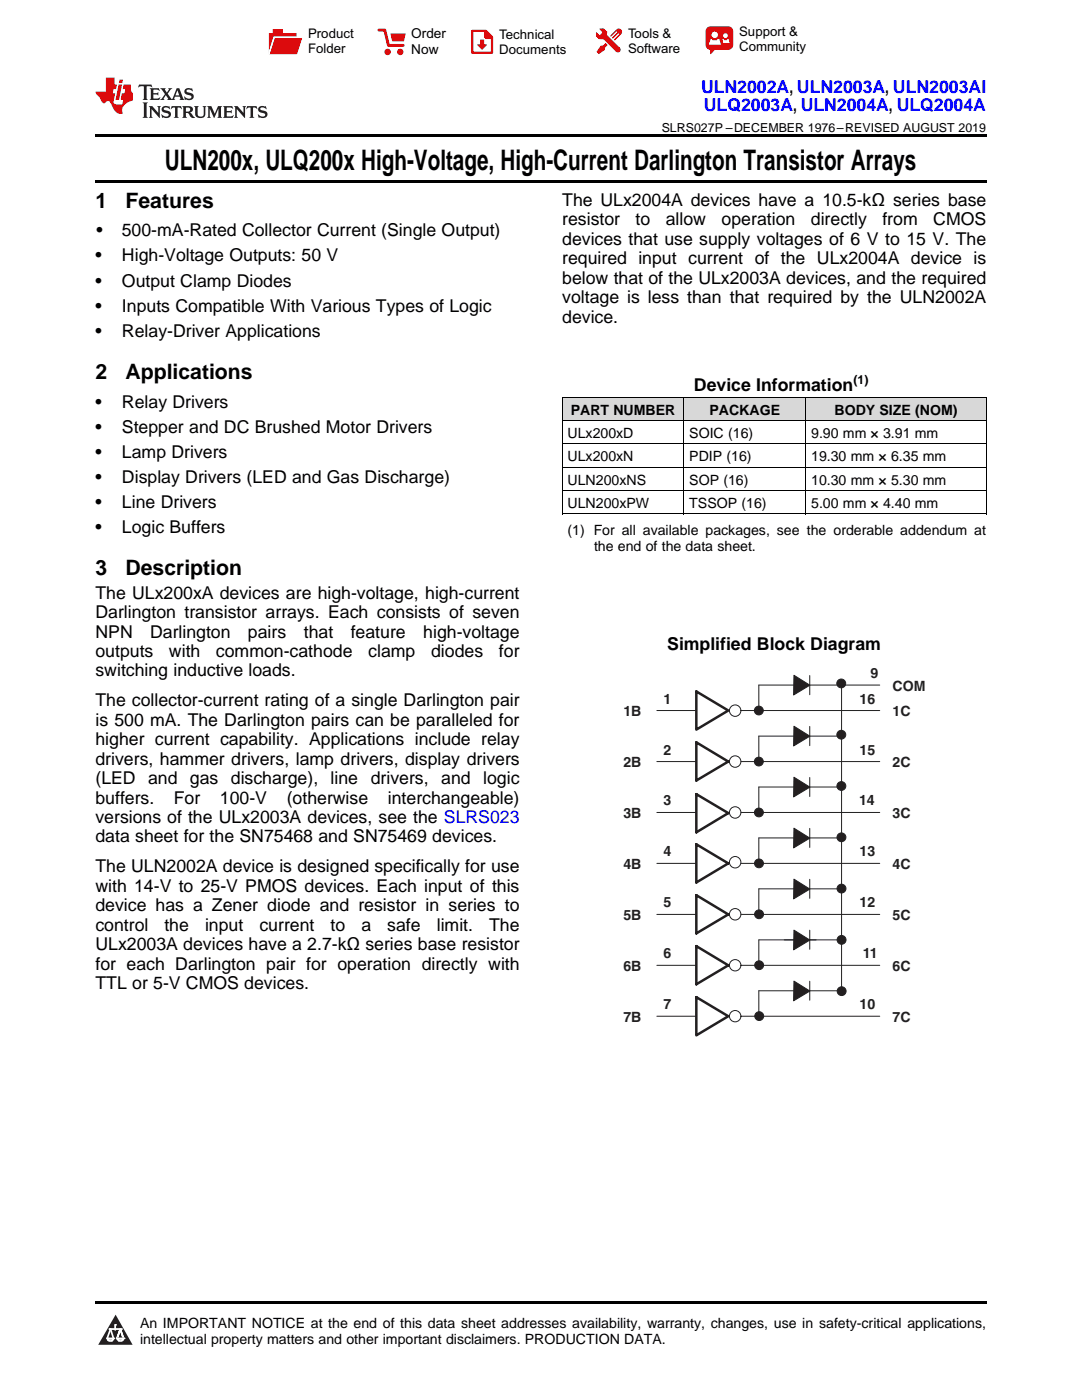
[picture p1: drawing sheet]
<svg xmlns="http://www.w3.org/2000/svg" width="216mm" height="279mm" viewBox="0 0 216 279" stroke-linecap="round" stroke-linejoin="round" font-family="sans-serif">
<defs><g id="words">
<text font-size="5.6" x="32.9" y="33.9">ULN200x, ULQ200x High-Voltage, High-Current Darlington Transistor Arrays</text>
<g font-size="4.2">
<text x="19" y="41.5">1</text>
<text x="25" y="41.5">Features</text>
<text x="19" y="75.6">2</text>
<text x="25" y="75.6">Applications</text>
<text x="19" y="114.8">3</text>
<text x="25" y="114.8">Description</text>
</g>
<g font-size="3.5" fill="#00f">
<text x="139.9" y="18.6">ULN2002A, ULN2003A, ULN2003AI</text>
<text x="140.4" y="22.2">ULQ2003A, ULN2004A, ULQ2004A</text>
</g>
<g font-size="3.5">
<text x="112.2" y="41.1">The ULx2004A devices have a 10.5-kΩ series base</text>
<text x="19.2" y="47.2">•</text>
<text x="24.3" y="47.2">500-mA-Rated Collector Current (Single Output)</text>
<text x="112.2" y="45">resistor</text>
<text x="126.8" y="45">to</text>
<text x="132.9" y="45">allow</text>
<text x="144" y="45">operation</text>
<text x="161.8" y="45">directly</text>
<text x="176.1" y="45">from</text>
<text x="186.2" y="45">CMOS</text>
<text x="19" y="52.2">•</text>
<text x="24.3" y="52.2">High-Voltage Outputs: 50 V</text>
<text x="112.2" y="48.9">devices that use supply voltages of 6 V to 15 V. The</text>
<text x="112.2" y="52.7">required input current of the ULx2004A device is</text>
<text x="19" y="57.2">•</text>
<text x="24.3" y="57.2">Output Clamp Diodes</text>
<text x="112.2" y="56.6">below that of the ULx2003A devices, and the required</text>
<text x="19" y="62.2">•</text>
<text x="24.3" y="62.2">Inputs Compatible With Various Types of Logic</text>
<text x="112.2" y="60.5">voltage is less than that required by the ULN2002A</text>
<text x="112.2" y="64.4">device.</text>
<text x="19" y="67.2">•</text>
<text x="24.3" y="67.2">Relay-Driver Applications</text>
<text x="19" y="81.4">•</text>
<text x="24.3" y="81.4">Relay Drivers</text>
<text x="138.5" y="78.1">Device Information</text>
<text x="19" y="86.4">•</text>
<text x="24.3" y="86.4">Stepper and DC Brushed Motor Drivers</text>
<text x="19" y="91.4">•</text>
<text x="24.3" y="91.4">Lamp Drivers</text>
<text x="19" y="96.4">•</text>
<text x="19" y="101.4">•</text>
<text x="24.3" y="96.4">Display Drivers (LED and Gas Discharge)</text>
<text x="24.3" y="101.4">Line Drivers</text>
<text x="19" y="106.4">•</text>
<text x="24.3" y="106.4">Logic Buffers</text>
<text x="19" y="119.5">The ULx200xA devices are high-voltage, high-current</text>
<text x="19" y="123.4">Darlington transistor arrays. Each consists of seven</text>
<text x="19" y="127.2">NPN</text>
<text x="19" y="131.1">outputs</text>
<text x="30" y="127.2">Darlington</text>
<text x="33.7" y="131.1">with</text>
<text x="43.1" y="131.1">common-cathode</text>
<text x="49.5" y="127.2">pairs</text>
<text x="60.6" y="127.2">that</text>
<text x="70" y="127.2">feature</text>
<text x="73.5" y="131.1">clamp</text>
<text x="84.5" y="127.2">high-voltage</text>
<text x="86" y="131.1">diodes</text>
<text x="99.6" y="131.1">for</text>
<text x="133.1" y="129.7">Simplified Block Diagram</text>
<text x="19" y="135">switching inductive loads.</text>
<text x="19" y="141">The collector-current rating of a single Darlington pair</text>
<text x="19" y="144.9">is 500 mA. The Darlington pairs can be paralleled for</text>
<text x="19" y="148.7">higher current capability. Applications include relay</text>
<text x="19" y="152.6">drivers, hammer drivers, lamp drivers, display drivers</text>
<text x="19" y="156.5">(LED</text>
<text x="19" y="160.4">buffers.</text>
<text x="29.6" y="156.5">and</text>
<text x="34.7" y="160.4">For</text>
<text x="37.9" y="156.5">gas</text>
<text x="43.9" y="160.4">100-V</text>
<text x="46.1" y="156.5">discharge),</text>
<text x="57.2" y="160.4">(otherwise</text>
<text x="66" y="156.5">line</text>
<text x="74" y="156.5">drivers,</text>
<text x="77.4" y="160.4">interchangeable)</text>
<text x="88" y="156.5">and</text>
<text x="96.4" y="156.5">logic</text>
<text x="19" y="164.3">versions of the ULx2003A devices, see the SLRS023</text>
<text x="19" y="168.1">data sheet for the SN75468 and SN75469 devices.</text>
<text x="19" y="174.1">The ULN2002A device is designed specifically for use</text>
<text x="19" y="178">with 14-V to 25-V PMOS devices. Each input of this</text>
<text x="19" y="181.9">device has a Zener diode and resistor in series to</text>
<text x="19" y="185.7">control</text>
<text x="32.8" y="185.7">the</text>
<text x="40.9" y="185.7">input</text>
<text x="51.8" y="185.7">current</text>
<text x="66" y="185.7">to</text>
<text x="72.1" y="185.7">a</text>
<text x="77.3" y="185.7">safe</text>
<text x="87.2" y="185.7">limit.</text>
<text x="97.6" y="185.7">The</text>
<text x="19" y="189.6">ULx2003A devices have a 2.7-kΩ series base resistor</text>
<text x="19" y="193.5">for each Darlington pair for operation directly with</text>
<text x="19" y="197.4">TTL or 5-V CMOS devices.</text>
</g>
<g font-size="2.8">
<text x="113.9" y="82.7">PART NUMBER</text>
<text x="141.6" y="82.7">PACKAGE</text>
<text x="166.5" y="82.7">BODY SIZE (NOM)</text>
<text x="113.2" y="87.4">ULx200xD</text>
<text x="137.5" y="87.4">SOIC (16)</text>
<text x="161.9" y="87.4">9.90 mm × 3.91 mm</text>
<text x="113.2" y="92">ULx200xN</text>
<text x="137.5" y="92">PDIP (16)</text>
<text x="161.9" y="92">19.30 mm × 6.35 mm</text>
<text x="113.2" y="96.7">ULN200xNS</text>
<text x="113.2" y="101.4">ULN200xPW</text>
<text x="137.5" y="96.7">SOP (16)</text>
<text x="137.5" y="101.4">TSSOP (16)</text>
<text x="161.9" y="96.7">10.30 mm × 5.30 mm</text>
<text x="161.9" y="101.4">5.00 mm × 4.40 mm</text>
<text x="113.2" y="106.9">(1) For all available packages, see the orderable addendum at</text>
<text x="118.5" y="110">the end of the data sheet.</text>
<text x="27.9" y="265">An IMPORTANT NOTICE at the end of this data sheet addresses availability, warranty, changes, use in safety-critical applications,</text>
<text x="27.9" y="268.2">intellectual property matters and other important disclaimers. PRODUCTION DATA.</text>
</g>
<g font-size="2.8" fill="#231f20">
<text x="173.7" y="135.3">9</text>
<text x="178.1" y="137.9">COM</text>
<text x="124.4" y="143">1B</text>
<text x="132.4" y="140.4">1</text>
<text x="171.5" y="140.4">16</text>
<text x="178.1" y="143">1C</text>
<text x="124.4" y="153.1">2B</text>
<text x="132.4" y="150.6">2</text>
<text x="171.5" y="150.6">15</text>
<text x="178.1" y="153.1">2C</text>
<text x="132.4" y="160.7">3</text>
<text x="171.4" y="160.7">14</text>
<text x="124.4" y="163.3">3B</text>
<text x="178.1" y="163.3">3C</text>
<text x="124.4" y="173.4">4B</text>
<text x="132.4" y="170.9">4</text>
<text x="171.5" y="170.9">13</text>
<text x="178.1" y="173.4">4C</text>
<text x="124.4" y="183.6">5B</text>
<text x="132.4" y="181.1">5</text>
<text x="171.5" y="181.1">12</text>
<text x="178.1" y="183.6">5C</text>
<text x="132.4" y="191.2">6</text>
<text x="172.2" y="191.2">11</text>
<text x="124.4" y="193.8">6B</text>
<text x="178.1" y="193.8">6C</text>
<text x="124.4" y="203.9">7B</text>
<text x="132.4" y="201.4">7</text>
<text x="171.5" y="201.4">10</text>
<text x="178.1" y="203.9">7C</text>
</g>
<g font-size="2.7">
<text x="82.1" y="7.7">Order</text>
<text x="82.1" y="10.7">Now</text>
</g>
<g font-size="2.6">
<text x="61.5" y="7.6">Product</text>
<text x="61.5" y="10.6">Folder</text>
<text x="99.6" y="7.8">Technical</text>
<text x="99.6" y="10.8">Documents</text>
<text x="125.3" y="7.6">Tools &amp;</text>
<text x="125.3" y="10.6">Software</text>
<text x="147.5" y="7.2">Support &amp;</text>
<text x="147.5" y="10.2">Community</text>
</g>
<g font-size="2.5">
<text x="132" y="26.3">SLRS027P –DECEMBER 1976–REVISED AUGUST 2019</text>
<text x="170.3" y="76.7">(1)</text>
</g>
</g></defs>
<g fill="#d8d8d8">
<path d="M112.2 79.3h24.3v4.7h-24.3z"/>
<path d="M136.5 79.3h24.3v4.7h-24.3z"/>
<path d="M160.8 79.3h36v4.7h-36z"/>
</g>
<path d="M23.1 262.4l3.4 6h-6.9z" fill="#231f20"/>
<path d="M21.4 267.1h1.2l-.3 .5h-.3a.55 .55 0 0 1-.6-.5z" fill-rule="evenodd" fill="#fff"/>
<path d="M21.4 267.1h1.2l-.3 .5h-.3a.55 .55 0 0 1-.6-.5z" fill="none" stroke="#231f20" stroke-width=".34"/>
<path d="M21.4 267.1l1.2 .1-.3 .4h-.5z" fill="none" stroke="#fff" stroke-width=".34"/>
<path d="M23 265.3h.1" fill="none" stroke="#fff" stroke-width=".34"/>
<path d="M23 264.4v.9z" fill="#fff"/>
<path d="M23 264.4v.9z" fill="none" stroke="#fff" stroke-width=".34"/>
<circle cx="23" cy="264.4" r=".17" fill="#fff"/>
<path d="M21.9 265.2h.1" fill="none" stroke="#fff" stroke-width=".34"/>
<path d="M21.9 265.2h2.3z" fill="#fff"/>
<path d="M21.9 265.2h2.3z" fill="none" stroke="#fff" stroke-width=".34"/>
<circle cx="24.2" cy="265.2" r=".17" fill="#fff"/>
<path d="M23.3 267.1h.1" fill="none" stroke="#fff" stroke-width=".34"/>
<path d="M24 265.2l-.7 1.9z" fill="#fff"/>
<path d="M24 265.2l-.7 1.9z" fill="none" stroke="#fff" stroke-width=".34"/>
<path d="M24 265.2l.7 1.9z" fill="#fff"/>
<path d="M24 265.2l.7 1.9z" fill="none" stroke="#fff" stroke-width=".34"/>
<path d="M24.6 267.1h.1" fill="none" stroke="#fff" stroke-width=".34"/>
<circle cx="21.4" cy="267.1" r=".17" fill="#fff"/>
<path d="M22.1 265.2l-.7 1.9z" fill="#fff"/>
<path d="M22.1 265.2l-.7 1.9z" fill="none" stroke="#fff" stroke-width=".34"/>
<path d="M22.1 265.2l.5 1.9z" fill="#fff"/>
<path d="M22.1 265.2l.5 1.9z" fill="none" stroke="#fff" stroke-width=".34"/>
<circle cx="22.6" cy="267.1" r=".17" fill="#fff"/>
<path d="M23.4 267.1h1.3a.65 .65 0 0 1-.7 .5 .65 .65 0 0 1-.6-.5z" fill-rule="evenodd" fill="#fff"/>
<path d="M23.4 267.1h1.3a.65 .65 0 0 1-.7 .5 .65 .65 0 0 1-.6-.5z" fill="none" stroke="#231f20" stroke-width=".34"/>
<path d="M23.4 267.1h1.3l-.4 .5h-.6z" fill="none" stroke="#fff" stroke-width=".34"/>
<path d="M23.3 267.1h.1" fill="none" stroke="#fff" stroke-width=".34"/>
<circle cx="24.7" cy="267.1" r=".17" fill="#fff"/>
<path d="M19 259.7h177.8v.5h-177.8z" fill="#000"/>
<g fill="none" stroke="#231f20" stroke-width=".2">
<path d="M161.6 134.8v3.9M167.9 136.7v61h-16.5v5.1M175.5 136.7h-24.1v5.1M131.1 152h7.9M131.1 141.8h7.9M147.9 152h27.6M147.9 141.8h27.6M161.6 145v3.8M161.6 155.2v3.8M167.9 146.9h-16.5v5.1M167.9 157.1h-16.5v5M131.1 172.3h7.9"/>
<path d="M131.1 162.1h7.9M147.9 172.3h27.6M147.9 162.1h27.6M161.6 165.3v3.8M161.6 175.5v3.8M167.9 167.2h-16.5v5.1M167.9 177.4h-16.5v5.1M131.1 192.7h7.9M131.1 182.5h7.9M147.9 192.7h27.6M147.9 182.5h27.6M161.6 185.6v3.9"/>
<path d="M161.6 195.8v3.8M167.9 187.6h-16.5v5.1M131.1 202.8h7.9M147.9 202.8h27.6"/>
<circle cx="146.7" cy="152" r="1.14"/>
<circle cx="146.7" cy="141.8" r="1.14"/>
<circle cx="146.7" cy="162.1" r="1.14"/>
<circle cx="146.7" cy="172.1" r="1.14"/>
<circle cx="146.7" cy="192.6" r="1.14"/>
<circle cx="146.7" cy="182.5" r="1.14"/>
<circle cx="146.7" cy="202.8" r="1.14"/>
</g>
<path d="M138.9 138l6.4 3.8-6.4 3.8zM138.9 148.2l6.4 3.8-6.4 3.8zM138.9 158.5l6.4 3.8-6.4 3.8zM138.9 168.5l6.4 3.8-6.4 3.8zM138.9 178.7l6.4 3.8-6.4 3.8zM138.9 199l6.4 3.8-6.4 3.8zM138.9 188.8l6.4 3.9-6.4 3.7z" fill="none" stroke="#231f20" stroke-width=".5"/>
<circle cx="151.4" cy="152" r=".88" fill="#231f20"/>
<circle cx="151.4" cy="152" r=".88" fill="none" stroke="#231f20" stroke-width=".2"/>
<circle cx="151.4" cy="162.2" r=".88" fill="#231f20"/>
<circle cx="151.4" cy="162.2" r=".88" fill="none" stroke="#231f20" stroke-width=".2"/>
<circle cx="151.5" cy="172.3" r=".88" fill="#231f20"/>
<circle cx="151.5" cy="172.3" r=".88" fill="none" stroke="#231f20" stroke-width=".2"/>
<circle cx="151.5" cy="182.5" r=".88" fill="#231f20"/>
<circle cx="151.5" cy="182.5" r=".88" fill="none" stroke="#231f20" stroke-width=".2"/>
<circle cx="151.5" cy="192.6" r=".88" fill="#231f20"/>
<circle cx="151.5" cy="192.6" r=".88" fill="none" stroke="#231f20" stroke-width=".2"/>
<circle cx="151.5" cy="202.8" r=".88" fill="#231f20"/>
<circle cx="151.5" cy="202.8" r=".88" fill="none" stroke="#231f20" stroke-width=".2"/>
<circle cx="167.9" cy="197.8" r=".88" fill="#231f20"/>
<circle cx="167.9" cy="197.8" r=".88" fill="none" stroke="#231f20" stroke-width=".2"/>
<circle cx="167.9" cy="187.6" r=".88" fill="#231f20"/>
<circle cx="167.9" cy="187.6" r=".88" fill="none" stroke="#231f20" stroke-width=".2"/>
<circle cx="167.9" cy="177.3" r=".88" fill="#231f20"/>
<circle cx="167.9" cy="177.3" r=".88" fill="none" stroke="#231f20" stroke-width=".2"/>
<circle cx="167.9" cy="167.1" r=".88" fill="#231f20"/>
<circle cx="167.9" cy="167.1" r=".88" fill="none" stroke="#231f20" stroke-width=".2"/>
<circle cx="167.9" cy="156.9" r=".88" fill="#231f20"/>
<circle cx="167.9" cy="156.9" r=".88" fill="none" stroke="#231f20" stroke-width=".2"/>
<circle cx="167.9" cy="146.6" r=".88" fill="#231f20"/>
<circle cx="167.9" cy="146.6" r=".88" fill="none" stroke="#231f20" stroke-width=".2"/>
<circle cx="167.9" cy="136.4" r=".88" fill="#231f20"/>
<circle cx="167.9" cy="136.4" r=".88" fill="none" stroke="#231f20" stroke-width=".2"/>
<circle cx="151.4" cy="141.8" r=".88" fill="#231f20"/>
<circle cx="151.4" cy="141.8" r=".88" fill="none" stroke="#231f20" stroke-width=".2"/>
<path d="M158.4 134.8l3.2 1.9-3.3 2z" fill="#231f20"/>
<path d="M158.4 134.8l3.2 1.9-3.3 2z" fill="none" stroke="#231f20" stroke-width=".2"/>
<path d="M158.4 144.9l3.2 2-3.3 2z" fill="#231f20"/>
<path d="M158.4 144.9l3.2 2-3.3 2z" fill="none" stroke="#231f20" stroke-width=".2"/>
<path d="M158.4 155.1l3.2 2-3.3 1.9z" fill="#231f20"/>
<path d="M158.4 155.1l3.2 2-3.3 1.9z" fill="none" stroke="#231f20" stroke-width=".2"/>
<path d="M158.4 165.3l3.2 2-3.3 1.9z" fill="#231f20"/>
<path d="M158.4 165.3l3.2 2-3.3 1.9z" fill="none" stroke="#231f20" stroke-width=".2"/>
<path d="M158.4 175.5l3.2 1.9-3.3 2z" fill="#231f20"/>
<path d="M158.4 175.5l3.2 1.9-3.3 2z" fill="none" stroke="#231f20" stroke-width=".2"/>
<path d="M158.4 185.6l3.2 2-3.3 2z" fill="#231f20"/>
<path d="M158.4 185.6l3.2 2-3.3 2z" fill="none" stroke="#231f20" stroke-width=".2"/>
<path d="M158.4 195.8l3.2 2-3.3 1.9z" fill="#231f20"/>
<path d="M158.4 195.8l3.2 2-3.3 1.9z" fill="none" stroke="#231f20" stroke-width=".2"/>
<path d="M112.2 79.3h84.6M112.2 79.3v23.3M136.4 79.3v23.3M160.7 79.3v23.3M196.8 79.3v23.3M112.2 97.9h84.6M112.2 93.3h84.6M112.2 88.6h84.6M112.2 83.9h84.6M112.2 102.6h84.6" fill="none" stroke="#000" stroke-width=".2"/>
<path d="M19 35.9h177.8v.5h-177.8zM19 26.8h177.8v.6h-177.8z" fill="#000"/>
<path d="M27.7 16.9l-.1 .6 .6-.3h.5v.2v2.2l-.2 .4h1l-.2-.4v-2.2v-.2h.5l.6 .3-.2-.6zM29.9 17.6l.2 .4v1.6l-.2 .4h1.9l.1-.6a1.09 1.09 0 0 1-1.3 .1v-.6h.6l.4 .2v-.7l-.2 .2h-.8v-.6l.2-.1a1.01 1.01 0 0 1 1 .3l-.1-.6zM32 17.6l.9 1.2-1 1.2h.9l-.2-.3 .5-.7 .5 .7-.3 .3h1.7l-.2-.3 .1-.4h1l.1 .4-.2 .3h1l-.3-.4-.7-2h-.5l-1 2.2-.8-1.1 .9-1.1h-.9l.2 .2-.4 .7-.4-.7 .2-.2zM35.4 18l.4 1h-.8zM37 17.7a.66 .66 0 0 0-.2 .8 .66 .66 0 0 0 .6 .4l.7 .2 .1 .2a.8 .8 0 0 1-.7 .4 .8 .8 0 0 1-.7-.5l.1 .8 .2-.2a.94 .94 0 0 0 1.1 .1 .94 .94 0 0 0 .4-.9 1.48 1.48 0 0 0-1.3-.6v-.4a1.1 1.1 0 0 1 1.2 .2l-.2-.6-.2 .1-.5-.1zM28.5 20.4l.2 .4v2.3l-.2 .4h1l-.2-.4v-2.3l.2-.4zM29.7 21.2l.2 .4v1.5l-.2 .4h.8l-.3-.4 .1-1.3 1.6 1.8v-2l.2-.4h-.7l.2 .2v1.1l-1.2-1.3zM32.5 21.3a.66 .66 0 0 0-.2 .8 .66 .66 0 0 0 .6 .4l.6 .2 .2 .2a.8 .8 0 0 1-.8 .4 .8 .8 0 0 1-.7-.5l.2 .7 .2-.1a.94 .94 0 0 0 1 .1 .94 .94 0 0 0 .5-1 1.47 1.47 0 0 0-1.3-.6l-.1-.3a1.1 1.1 0 0 1 1.3 .2l-.2-.6-.2 .1-.5-.2zM34.3 21.2l-.2 .6a.64 .64 0 0 1 .8-.3v1.6l-.2 .4h1l-.3-.4 .1-1.6a.66 .66 0 0 1 .8 .3l-.2-.6zM36.3 21.2l.3 .4v1.5l-.3 .4h1l-.2-.2v-.7h.5l.1 .1a.8 .8 0 0 0 1.2 .7l-1-1a.62 .62 0 0 0 .6-.5 .62 .62 0 0 0-.6-.7zM37.1 21.5h.1a.48 .48 0 0 1 .6 0 .48 .48 0 0 1 .1 .6l-.2 .1-.6 .1zM38.7 21.2l.2 .2a2.29 2.29 0 0 0 .4 2 1.05 1.05 0 0 0 1.7-.7v-1.3l.2-.2h-.8l.2 .4v1.1a.61 .61 0 0 1-.6 .6 .61 .61 0 0 1-.6-.6v-1.1l.3-.4zM41.3 21.2l.3 .4v1.5l-.3 .4h.8l-.2-.4v-1.4l.8 1.9 .9-1.9v1.4l-.2 .4h.9l-.2-.4v-1.5l.2-.4h-.8l-.7 1.5-.6-1.5zM44.5 21.2l.2 .4v1.5l-.2 .4h1.9l.2-.6a1.1 1.1 0 0 1-1.4 .2v-.7h.6l.4 .2v-.6l-.2 .1-.8 .1v-.6l.2-.1a1.02 1.02 0 0 1 1.1 .2l-.2-.5zM46.7 21.2l.2 .4v1.5l-.2 .4h.8l-.3-.4 .1-1.3 1.6 1.8v-2l.2-.4h-.7l.2 .2v1.1l-1.2-1.3zM49.3 21.2l-.1 .6a.64 .64 0 0 1 .8-.3v1.6l-.3 .4h1l-.2-.4v-1.6a.66 .66 0 0 1 .8 .3l-.1-.6zM51.7 21.3a.66 .66 0 0 0-.2 .7 .66 .66 0 0 0 .7 .5l.6 .2 .1 .2a.8 .8 0 0 1-.7 .4 .8 .8 0 0 1-.7-.5l.1 .7 .2-.1a.94 .94 0 0 0 1.1 .1 .94 .94 0 0 0 .4-1 1.48 1.48 0 0 0-1.2-.6l-.1-.3a1.1 1.1 0 0 1 1.2 .2l-.2-.6-.1 .1-.6-.2z" fill="#231f20"/>
<path d="M21.1 15.5v2.8h-2v.4l.9 .9a.96 .96 0 0 0 1 1 .59 .59 0 0 1 .5-.4 .59 .59 0 0 1 .5 .3l.4 .8a1.61 1.61 0 0 0 2.1 1.3 1.63 1.63 0 0 1 1.1-2.2l.9-.3v-1.5a1.6 1.6 0 0 1-.4-1.7h-1.4l-.2 .9h.5l-.2 .8h-.5l-.2 1v.3h.5l-.2 .9h-.7a.74 .74 0 0 1-1-.6l.3-1.6h-.5l.2-.8h.5l.1-.9h-.4v-1.4zM23.7 16.9l-.7 3h.8l.6-3zM23.8 15.9l-.1 .7h.7l.2-.7z" fill="#ee1d23"/>
<g fill="#d60000">
<path d="M54.4 5.8h2v.8h2.8v4.2h-5.5v-4.2h.7z" fill-rule="evenodd"/>
<path d="M54.7 7.5h5.6l-1 3.3h-5.6z" fill-rule="evenodd"/>
</g>
<path d="M54.6 7.4h5.8l-.1 .1h-5.5l-1.1 3.3z" fill-rule="evenodd" fill="#fff"/>
<path d="M54.6 7.4h5.8l-.1 .1h-5.5l-1.1 3.3z" fill="none" stroke="#fff" stroke-width=".2"/>
<path d="M75.6 6h1.2l.7 3.1h3" fill="none" stroke="#d60000" stroke-width=".56"/>
<g fill="#d60000">
<path d="M77.9 6.7h3.1l-.4 1.5h-2.3z" fill-rule="evenodd"/>
<circle cx="77.3" cy="10.4" r=".64"/>
<circle cx="79.9" cy="10.4" r=".64"/>
</g>
<path d="M94.2 6.2h2.7l1.3 1.2v3.1h-4z" fill="none" stroke="#d60000" stroke-width=".44"/>
<g fill="#d60000">
<path d="M95.8 7.9h.8v1h.6l-1 1.1-1-1v-.1h.6z" fill-rule="evenodd"/>
<path d="M96.6 6.2h.3l1.3 1.2v.4h-1.3l-.3-.4z" fill-rule="evenodd"/>
<path d="M119.6 5.7h.9l.6 .6 .1 .7 2.5 2.5-.8 .8-2.3-2.3-1.1-.2-.6-.6v-.8l.7 .6 .5-.4v-.2l-.4-.5z" fill-rule="evenodd"/>
<path d="M119.9 9.1h.4l.5-.5 .4 .4-.5 .5v.4l-1.2 .9-.5-.5z" fill-rule="evenodd"/>
<path d="M123 5.9a.67 .67 0 0 1 .9 0 .67 .67 0 0 1 0 .9z" fill-rule="evenodd"/>
<path d="M123 5.9l.9 .9-1.2 1.2h-.2l.1-.2 .9-.9 .1-.2h-.3l-.9 1h-.2v-.2l.9-1 .1-.2h-.3l-.9 1h-.2v-.2z" fill-rule="evenodd"/>
<circle cx="123.3" cy="9.9" r=".54"/>
</g>
<path d="M121.1 6.3l-.1 .7" fill="none" stroke="#d60000" stroke-width=".2"/>
<g fill="#d60000">
<path d="M141.1 5.5l.6-.2h3.6a.95 .95 0 0 1 1 .9v2.8a.95 .95 0 0 1-1 .9h-3.6a.95 .95 0 0 1-.9-.9v-2.8z" fill-rule="evenodd"/>
<path d="M141.7 9.9h.9l-.7 .9h-.2z" fill-rule="evenodd"/>
</g>
<g fill="#fff">
<path d="M144.3 8.6h1.3z"/>
<path d="M141.8 7.8h.3l.1 .2h.8l.2-.2h.3l.4 1.1h-2.5z" fill-rule="evenodd"/>
<path d="M144.2 7.8h.2l.2 .2h.4l.2-.2h.2l.2 .8h-1.3z" fill-rule="evenodd"/>
<circle cx="142.6" cy="6.9" r=".65"/>
<circle cx="144.8" cy="7.1" r=".48"/>
</g>
<use href="#words"/>
</svg>
